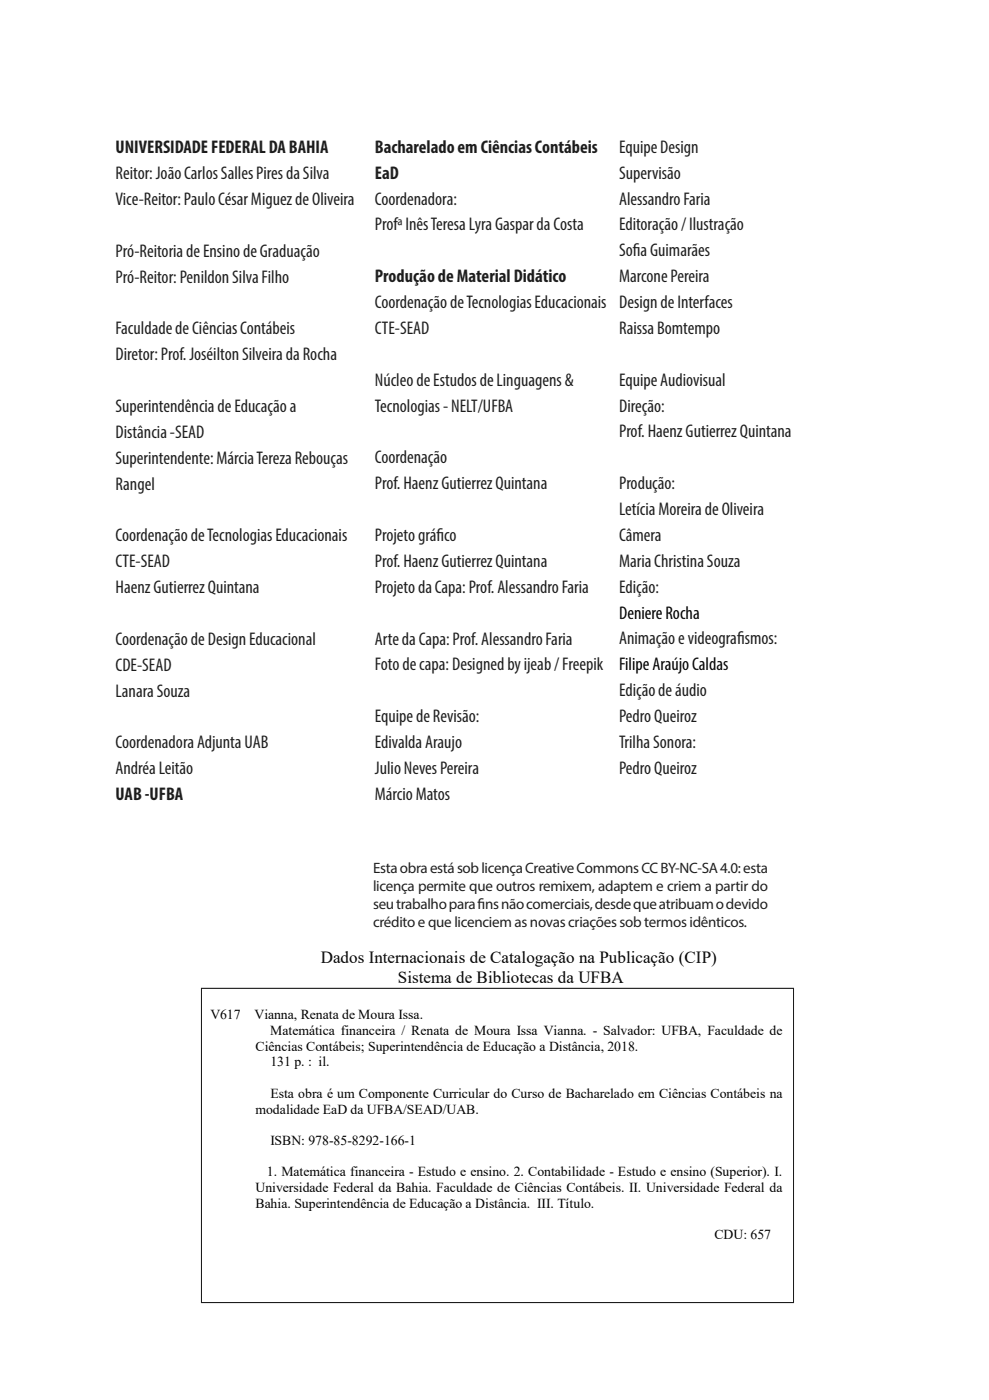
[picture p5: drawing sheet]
<svg xmlns="http://www.w3.org/2000/svg" width="209mm" height="296mm" viewBox="0 0 209 296" stroke-linecap="round" stroke-linejoin="round" font-family="sans-serif">
<defs><g id="words">
<g font-size="3.9" fill="#231f20">
<text x="24.4" y="32.4">UNIVERSIDADE FEDERAL DA BAHIA</text>
<text x="79.2" y="32.3">Bacharelado em Ciências Contábeis</text>
<text x="130.7" y="32.3">Equipe Design</text>
<text x="24.4" y="37.8">Reitor: João Carlos Salles Pires da Silva</text>
<text x="79.2" y="37.8">EaD</text>
<text x="130.7" y="37.7">Supervisão</text>
<text x="24.4" y="43.3">Vice-Reitor: Paulo César Miguez de Oliveira</text>
<text x="79.2" y="43.2">Coordenadora:</text>
<text x="130.7" y="43.2">Alessandro Faria</text>
<text x="79.2" y="48.7">Profª Inês Teresa Lyra Gaspar da Costa</text>
<text x="130.7" y="48.7">Editoração / Ilustração</text>
<text x="24.4" y="54.2">Pró-Reitoria de Ensino de Graduação</text>
<text x="24.4" y="59.7">Pró-Reitor: Penildon Silva Filho</text>
<text x="79.2" y="59.6">Produção de Material Didático</text>
<text x="130.7" y="54.1">Sofi a Guimarães</text>
<text x="130.7" y="59.6">Marcone Pereira</text>
<text x="79.2" y="65.1">Coordenação de Tecnologias Educacionais Design de Interfaces</text>
<text x="24.4" y="70.6">Faculdade de Ciências Contábeis</text>
<text x="79.2" y="70.6">CTE-SEAD</text>
<text x="130.7" y="70.6">Raissa Bomtempo</text>
<text x="24.4" y="76.1">Diretor: Prof. Joséilton Silveira da Rocha</text>
<text x="79.2" y="81.5">Núcleo de Estudos de Linguagens &amp;</text>
<text x="130.7" y="81.5">Equipe Audiovisual</text>
<text x="24.4" y="87">Superintendência de Educação a</text>
<text x="79.2" y="87">Tecnologias - NELT/UFBA</text>
<text x="130.7" y="87">Direção:</text>
<text x="24.4" y="92.5">Distância -SEAD</text>
<text x="130.7" y="92.4">Prof. Haenz Gutierrez Quintana</text>
<text x="24.4" y="98">Superintendente: Márcia Tereza Rebouças</text>
<text x="79.2" y="97.9">Coordenação</text>
<text x="24.4" y="103.4">Rangel</text>
<text x="79.2" y="103.4">Prof. Haenz Gutierrez Quintana</text>
<text x="130.7" y="103.4">Produção:</text>
<text x="130.7" y="108.8">Letícia Moreira de Oliveira</text>
<text x="24.4" y="114.4">Coordenação de Tecnologias Educacionais</text>
<text x="24.4" y="119.9">CTE-SEAD</text>
<text x="79.2" y="114.3">Projeto gráfi co</text>
<text x="79.2" y="119.8">Prof. Haenz Gutierrez Quintana</text>
<text x="130.7" y="114.3">Câmera</text>
<text x="130.7" y="119.8">Maria Christina Souza</text>
<text x="24.4" y="125.3">Haenz Gutierrez Quintana</text>
<text x="79.2" y="125.3">Projeto da Capa: Prof. Alessandro Faria</text>
<text x="130.7" y="125.2">Edição:</text>
<text x="24.4" y="136.3">Coordenação de Design Educacional</text>
<text x="79.2" y="136.2">Arte da Capa: Prof. Alessandro Faria</text>
<text x="130.7" y="136.2">Animação e videografi smos:</text>
<text x="24.4" y="141.7">CDE-SEAD</text>
<text x="79.2" y="141.7">Foto de capa: Designed by ijeab / Freepik</text>
<text x="24.4" y="147.2">Lanara Souza</text>
<text x="130.7" y="147.1">Edição de áudio</text>
<text x="79.2" y="152.6">Equipe de Revisão:</text>
<text x="130.7" y="152.6">Pedro Queiroz</text>
<text x="24.4" y="158.1">Coordenadora Adjunta UAB</text>
<text x="79.2" y="158.1">Edivalda Araujo</text>
<text x="130.7" y="158">Trilha Sonora:</text>
<text x="24.4" y="163.6">Andréa Leitão</text>
<text x="79.2" y="163.5">Julio Neves Pereira</text>
<text x="130.7" y="163.5">Pedro Queiroz</text>
<text x="24.4" y="169.1">UAB -UFBA</text>
<text x="79.2" y="169">Márcio Matos</text>
</g>
<g font-size="3.9">
<text x="130.7" y="130.7">Deniere Rocha</text>
<text x="130.7" y="141.6">Filipe Araújo Caldas</text>
</g>
<g font-size="3.6" fill="#000001">
<text x="67.7" y="203.5">Dados Internacionais de Catalogação na Publicação</text>
<text x="143.3" y="203.5">(</text>
<text x="144.6" y="203.5">CIP</text>
<text x="150.2" y="203.5">)</text>
<text x="84" y="207.7">Sistema de Bibliotecas da UFBA</text>
</g>
<g font-size="3.2" fill="#231f20">
<text x="78.8" y="184.4">Esta obra está sob licença Creative Commons CC BY-NC-SA 4.0: esta</text>
<text x="78.8" y="188.2">licença permite que outros remixem, adaptem e criem a partir do</text>
<text x="78.8" y="192">seu trabalho para f</text>
<text x="78.8" y="195.8">crédito e que licenciem as novas criações sob termos idênticos.</text>
<text x="100.9" y="192">i ns não comerciais, desde que atribuam o devido</text>
</g>
<g font-size="2.9" fill="#000001">
<text x="44.4" y="215.4">V617</text>
<text x="53.7" y="215.4">Vianna, Renata de Moura Issa.</text>
<text x="57.1" y="218.7">Matemática financeira / Renata de Moura Issa Vianna. - Salvador: UFBA, Faculdade de</text>
<text x="53.9" y="222">Ciências Contábeis; Superintendência de Educação a Distância, 2018.</text>
<text x="57.1" y="225.3">131 p. : il.</text>
<text x="57.1" y="232">Esta obra é um Componente Curricular do Curso de Bacharelado em Ciências Contábeis na</text>
<text x="53.9" y="235.3">modalidade EaD da UFBA/SEAD/UAB.</text>
<text x="57.1" y="241.9">ISBN: 978-85-8292-166-1</text>
<text x="53.9" y="251.9">Universidade Federal da Bahia. Faculdade de Ciências Contábeis. II. Universidade Federal da</text>
<text x="56.3" y="248.6">1. Matemática financeira - Estudo e ensino. 2. Contabilidade - Estudo e ensino (Superior). I.</text>
<text x="53.9" y="255.2">Bahia. Superintendência de Educação a Distância. III. Título.</text>
<text x="150.8" y="261.9">CDU: 657</text>
</g>
</g></defs>
<path d="M42.5 208.8h125v66.4h-125z" fill="none" stroke="#000001" stroke-width=".21"/>
<use href="#words"/>
</svg>
